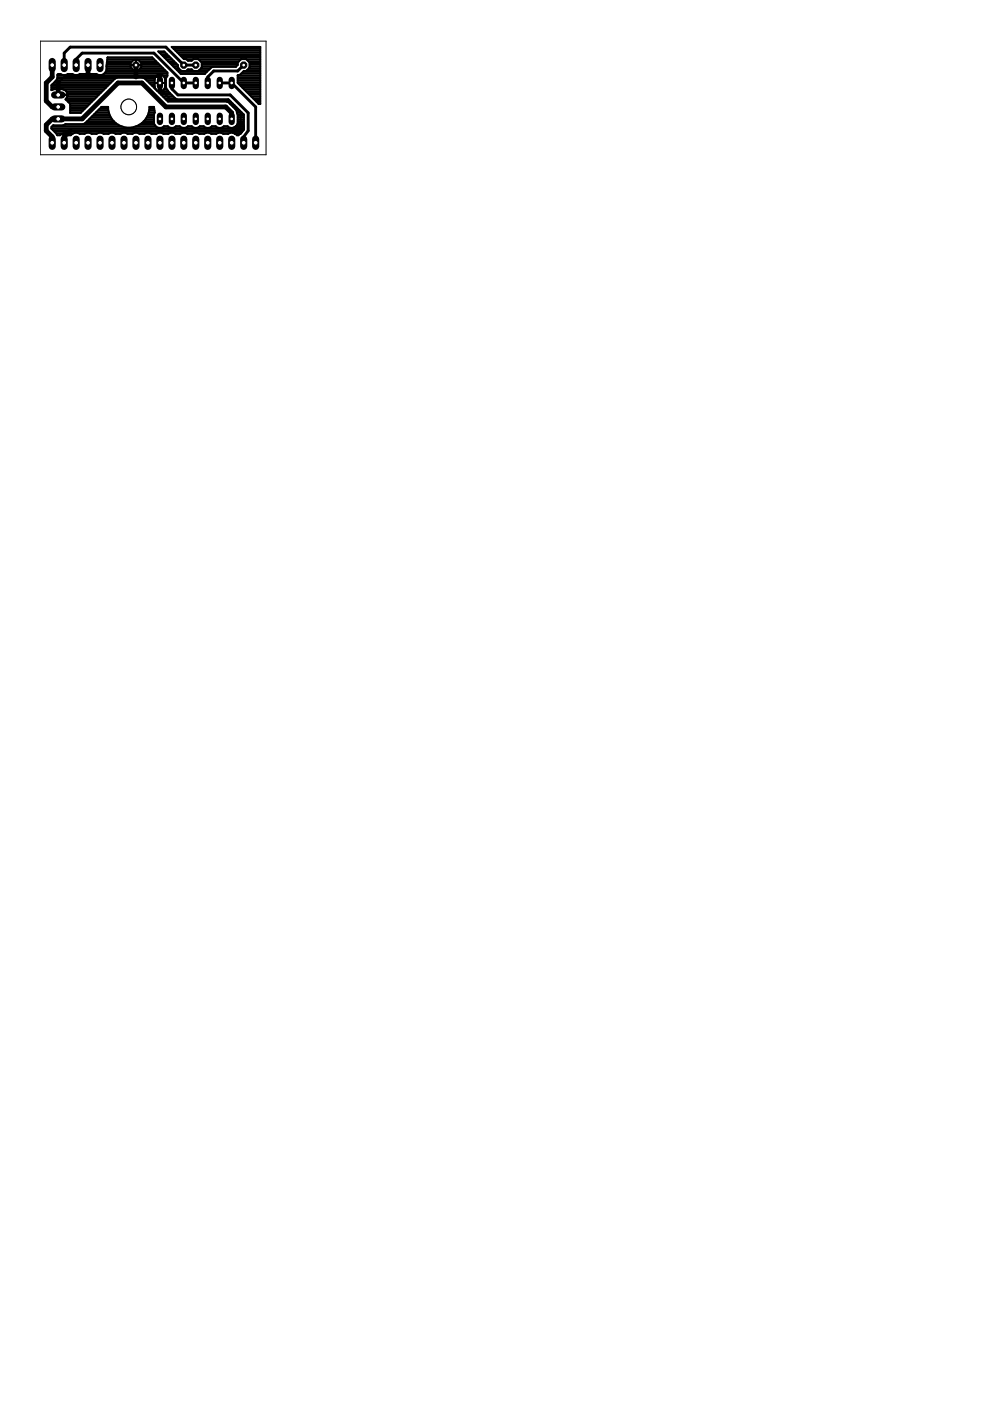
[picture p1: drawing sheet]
<svg xmlns="http://www.w3.org/2000/svg" width="210mm" height="297mm" viewBox="0 0 210 297" stroke-linecap="round" stroke-linejoin="round" font-family="sans-serif">
<g fill="none" stroke="#000" stroke-width=".42">
<path d="M10.9 19h.3M10.9 18.6h11.6M10.9 18.2h11.9M11.1 17.8h12.1M11.5 17.5h12.1M11.7 17.3l-.8 .8v1l.6-.2h.8l.1 .6v-.6h.8l.8 .4M11.7 17.3h.1M11.9 17.1h12M12.1 16.7h12.2M12.2 16.4h20.8M12.2 16h21.1M12.3 19.3h.1"/>
<path d="M12.3 19h.1M12.8 15.7h-.5l-.1 .1v.8l-.5 .7M12.8 15.7h.1M13.5 19h8.6M14 19.3h7.7M14 19.3l.3 .8M14.2 19.7h7.1M15.3 15.7h.1M15.3 15.7h-.9a1.33 1.33 0 0 1-1.6 0M15.4 15.7l.5 .2 1-.2M16.9 15.7l1.7 .1M16.9 15.7h.1"/>
<path d="M18.6 15.8h.1M22.1 15.6h13.4M22.4 15.2h12.9M22.6 14.9h5.7M22.6 14.8a1.38 1.38 0 0 1-2.2 .9l-1.8 .1M22.6 14.5h5.3M22.6 14.1h5.1M22.6 13.7h5.1M22.6 13.4h5.1M22.7 13h5.3M22.8 12.6h9.9M22.8 12.2l-.2 2.6"/>
<path d="M22.8 12.2h9.5M22.8 12.2h.1M22.8 12.2h9.5l3.2 3.2v.7l-.3 .6M27.7 13.3l.7-.6h.9l.7 .6M27.7 13.8h2.3M27.7 13.3v.9l.7 .7h.9l.7-.7v-.9M28.8 12.7v2.2M28.8 14.9h.1M28.8 14.5h.1M28.8 14.1h.1M28.8 13.7h.1M28.8 13.4h.1"/>
<path d="M28.8 13h.1M29.3 14.9h5.6M29.6 13h3.5M29.7 14.5h4.9M30 14.1h4.2M30 13.7h3.8M30 13.4h3.5M30.8 16.7h2M31.2 17.1h1.6M31.5 17.5h1.3M31.9 17.8h.9M32.3 18.2h.5"/>
<path d="M32.7 18.6h.2M32.8 17.6h2.2M32.8 16.7v1.7l.2 .6M33 19l-2.3-2.3-.4-.2h-5.5l-.4 .2-7.3 7.2h-2.2v-1.9l-1-.9 .4-.9h-.7l7.4-.1M33 19h.1M33.3 16l.5-.2 .7 .2M33.3 16l-.5 .7M33.4 19.3h.3M33.6 19.3l-.4-.2 2.4 2.4h12.5a5.8 5.8 0 0 1 2.1 2.2 4.1 4.1 0 0 1 0 2.9l-.4 .3M33.8 11.1h1.2M33.8 19.7h2.2M33.9 16.3h-20.3l-1.3 1.3"/>
<path d="M33.9 18.9l2.5 2.5h12.1l2.5 2.5v2.6l-.6 1.2h-35.5M33.9 15.8v3.6M33.9 19h.1M33.9 18.6h.1M33.9 18.2h.1M33.9 17.8h.1M33.9 17.5h.1M33.9 17.1h.1M33.9 16.7h.1M33.9 16.4h.1M33.9 16h.1M34.1 19.3h1.6"/>
<path d="M34.2 11.5h1.2M34.5 16l.5 .7M34.5 16h1M34.5 11.9h1.3M34.8 19l-.6 .3h-.6M34.8 19h.6M34.9 16.4h.4M34.9 12.2h1.3M35 18.6h.2M35 16.7v1.7l-.2 .6M35 18.2h.2M35 17.8h.2"/>
<path d="M35 17.5h.2M35 17.1h.2M35 16.7h.2M35.2 16.7v1.8l.2 .5M35.3 12.6h1.2M35.4 19l.3 .4M35.6 13h1.3M35.7 19.4l1.5 1.5 .3 .1h10.9l3.3 3.3v3.1l-.8 1M36 13.4h1.3M36.4 13.7h1.2M36.8 14.1h.9M36.8 10.4h18.4"/>
<path d="M37.1 14.5h.8M37.2 10.8h18M37.5 14.9h.8M37.6 11.1h17.6M37.9 15.2h6M38 11.5h17.2M38.3 15.6h5.2M38.3 11.9h16.9M38.7 12.2h16.5M39.2 15.7h.1M39.6 12.6h1.3M39.7 14.9h1.1"/>
<path d="M41.3 15.7h-.1M41.8 15.7h.1M42.1 12.6h9M42.2 14.9h2M42.5 13h8.2M42.6 14.5h2M42.8 14.1h7.3M42.8 13.7h7.6M42.8 13.4h7.6M50.4 17.5h4.8M50.4 17.1h4.8M50.4 16.7h4.8"/>
<path d="M50.4 16.4h4.8M50.6 16l.3-.2 .8-.8h.5l.7-.7v-1l-.7-.8h-1.1l-.7 .8v.5l-.4 .4h-4.9l-.3 .1-1.4 1.4h-5l-4.9-4.8h1.3l2.9 2.9v.5l.8 .7h1l.4-.3h.7l.4 .3h1l.8-.7v-1l-.8-.8h-1l-.4 .4h-.7l-.4-.4h-.5l-2.6-2.6h18.8v12.1h-.4l-4.4-4.4v-1.6h4.8M50.7 17.8h4.5M51 18.2h4.2M51.1 15.6h4.1M51.4 18.6h3.8M51.5 15.2h3.7M51.8 19h3.4M52.2 19.3h3M52.3 12.6h2.9M52.4 14.9h2.8M52.5 19.7h2.7"/>
<path d="M52.6 13h2.6M52.7 14.5h2.5M52.9 14.1h2.3M52.9 13.7h2.3M52.9 13.4h2.3M10.9 27.2h40.8M11 26.8h14.9M11.2 27.6h40.4M11.6 27.9h39.7M12 28.3h1.4M13.5 28.3v.4l.2-.4M13.7 26.5h11.4"/>
<path d="M13.7 28.3h.2M13.9 28.3h1.6M13.9 28.3l.6 .4h.5a1.39 1.39 0 0 1 1.9-.3h1l.5-.2 1.1 .2h.9l.6-.2 2 .2 .5-.2h.5l.5 .2M14.1 21.2h5.7M14.1 20.8h6.1M14.3 20.5h6.3M14.4 21.6h5.1M14.8 22h4.3M14.9 22.7h3.4M14.9 23.8h2.3M14.9 23.5h2.7M14.9 23.1h3"/>
<path d="M14.9 22.3h3.8M16.8 28.3h1.2M18.1 26.1h6.4M18.5 25.7h5.6M18.9 25.3h4.9M19.2 25h4.4M19.4 28.3h1.1M19.6 24.6h3.7M20 24.2h3.2M20.3 23.8h2.8M20.7 23.5h2.3M21.1 23.1h1.8"/>
<path d="M21.5 22.7h1.4a4.4 4.4 0 0 0 4.4 4.4 4.4 4.4 0 0 0 4.4-4.4h.9l.2 1.2M21.5 22.7l-3.5 3.4-.4 .2h-3.7l-.5 .3h-2.1l-.4 .3v.4l1.3 1.4h.5l.4-.3 .6-.1M21.9 28.3h1.2M24.4 28.3h1.2M24.5 28.4h1l.5-.2h.6l.5 .2M24.5 28.4h.1M27 28.3h1.2M27.1 28.4h.9M27.1 28.4h.1M28 28.4l.6-.2 2 .2M28 28.4h.1M28.7 26.8h4.4"/>
<path d="M29.5 28.3h1.2M29.5 26.5h3.3M30.1 26.1h2.5M30.5 25.7h2.1M30.6 28.4l.5-.2 2 .2M30.6 28.4h.1M30.8 25.3h1.8M31.1 25h1.5M31.3 24.6h1.3M31.4 24.2h1.3M31.5 23.8h1.3M31.6 23.5h1.2"/>
<path d="M31.7 23.1h1M32 28.3h1.2M32.8 23.9l-.2 .4v1.8a1.26 1.26 0 0 0 2.2 .7h.8a1.19 1.19 0 0 0 1.7 0h.8a1.19 1.19 0 0 0 1.7 0h.9a1.18 1.18 0 0 0 1.7 0h.8a1.18 1.18 0 0 0 1.7 0h.8a1.18 1.18 0 0 0 1.8 0h.8a1.24 1.24 0 0 0 1.5 .1M33.1 28.4l.5-.2h.6l.5 .2h1l.5-.2 1 .2h1l.5-.2 1.1 .2h.9l.6-.2 2 .2 .5-.2h.5l.5 .2M33.1 28.4h.1M34.2 20.1h2.2M34.5 20.5h2.3M34.6 28.3h1.2M34.7 26.8h.9M34.9 20.8h2.2M35.3 21.2h13.3M37.1 28.3h1.2"/>
<path d="M37.3 26.8h.9M39.7 28.3h1.1M39.8 26.8h.9M42.2 28.3h1.2M42.3 26.8h.9M44.7 28.3h1.2M44.8 28.4h1l.5-.2h.6l.5 .2M44.8 28.4h.1M44.9 26.8h.9M47.3 28.3h1.2M47.4 28.4h.9M47.4 28.4h.1"/>
<path d="M47.4 26.8h.9M48.2 21.6h.8M48.3 28.4l.6-.2h.5l.5 .2M48.3 28.4h.1M48.7 22h.7M49.1 22.3h.6M49.5 22.7h.6M49.8 28.3h1.2M49.8 23.1h.7M49.8 26.9l-.4 .2v1.1l.5 .2M49.9 28.4h1M49.9 28.4l.3 .3h.4l.3-.3"/>
<path d="M50 26.8h1.7M50.1 23.5h.8M50.2 23.8h1M50.2 26.5h1.5M50.4 24.2h1.2M50.4 26.1h1.3M50.4 25.7h1.3M50.4 25.3h1.3M50.4 25h1.3M50.4 24.6h1.3M50.9 28.4h.1M51.7 26.8h-1.7l-.2 .1"/>
<path d="M52.9 20.1h2.3M53.3 20.5h1.9M53.7 20.8h1.5M54 21.2h1.2M54.4 21.6h.8M54.8 22h.4"/>
</g>
<path d="M11.1 13.8v2.5l-1.3 1.3v3.8l1.3 1.3h1.2M12.3 17.6v2.5M18.7 13.8v2.5M28.8 13.8v2.5M33.9 16.3v2.6M14.9 27.7l-1.3 1.3v1.3M49.1 25.2v-1.3l-1.2-1.2h-12.7l-5.1-5.1h-5.1l-7.6 7.6h-6.3l-1.3 1.3v1.2l1.3 1.3v1.3" fill="none" stroke="#000" stroke-width="1"/>
<path d="M13.6 13.8v-2.5l1.3-1.3h20.3l3.8 3.8h2.5M16.2 13.8v-1.3l1.2-1.2h15.2l6.4 6.3h2.5M36.4 17.6v1.3l1.3 1.2h11.1l3.8 3.8v3.8l-.9 1.3v1.3M46.6 17.6h2.5l5.1 5.1v7.6M51.7 13.8l-1.3 1.2h-5.1l-1.3 1.3v1.3" fill="none" stroke="#000" stroke-width=".61"/>
<path d="M11.6 20.1h1.5" fill="none" stroke="#000" stroke-width="1.5"/>
<circle cx="12.3" cy="20.1" r=".51" fill="#fff" stroke="#000" stroke-width=".21"/>
<path d="M11.6 22.7h1.5" fill="none" stroke="#000" stroke-width="1.5"/>
<circle cx="12.3" cy="22.7" r=".51" fill="#fff" stroke="#000" stroke-width=".21"/>
<path d="M11.6 25.2h1.5" fill="none" stroke="#000" stroke-width="1.5"/>
<circle cx="12.3" cy="25.2" r=".51" fill="#fff" stroke="#000" stroke-width=".21"/>
<path d="M49.1 16.9v1.3" fill="none" stroke="#000" stroke-width="1.3"/>
<circle cx="49.1" cy="17.6" r=".4" fill="#fff" stroke="#000" stroke-width=".21"/>
<path d="M46.6 16.9v1.3" fill="none" stroke="#000" stroke-width="1.3"/>
<circle cx="46.6" cy="17.6" r=".4" fill="#fff" stroke="#000" stroke-width=".21"/>
<path d="M33.9 16.9v1.3" fill="none" stroke="#000" stroke-width="1.3"/>
<circle cx="33.9" cy="17.6" r=".4" fill="#fff" stroke="#000" stroke-width=".21"/>
<path d="M33.9 24.5v1.4" fill="none" stroke="#000" stroke-width="1.3"/>
<circle cx="33.9" cy="25.2" r=".4" fill="#fff" stroke="#000" stroke-width=".21"/>
<path d="M44 16.9v1.3" fill="none" stroke="#000" stroke-width="1.3"/>
<circle cx="44" cy="17.6" r=".4" fill="#fff" stroke="#000" stroke-width=".21"/>
<path d="M41.5 16.9v1.3" fill="none" stroke="#000" stroke-width="1.3"/>
<circle cx="41.5" cy="17.6" r=".4" fill="#fff" stroke="#000" stroke-width=".21"/>
<path d="M36.4 16.9v1.3" fill="none" stroke="#000" stroke-width="1.3"/>
<circle cx="36.4" cy="17.6" r=".4" fill="#fff" stroke="#000" stroke-width=".21"/>
<path d="M39 16.9v1.3" fill="none" stroke="#000" stroke-width="1.3"/>
<circle cx="39" cy="17.6" r=".4" fill="#fff" stroke="#000" stroke-width=".21"/>
<path d="M36.4 24.5v1.4" fill="none" stroke="#000" stroke-width="1.3"/>
<circle cx="36.4" cy="25.2" r=".4" fill="#fff" stroke="#000" stroke-width=".21"/>
<path d="M39 24.5v1.4" fill="none" stroke="#000" stroke-width="1.3"/>
<circle cx="39" cy="25.2" r=".4" fill="#fff" stroke="#000" stroke-width=".21"/>
<path d="M41.5 24.5v1.4" fill="none" stroke="#000" stroke-width="1.3"/>
<circle cx="41.5" cy="25.2" r=".4" fill="#fff" stroke="#000" stroke-width=".21"/>
<path d="M44 24.5v1.4" fill="none" stroke="#000" stroke-width="1.3"/>
<circle cx="44" cy="25.2" r=".4" fill="#fff" stroke="#000" stroke-width=".21"/>
<path d="M46.6 24.5v1.4" fill="none" stroke="#000" stroke-width="1.3"/>
<circle cx="46.6" cy="25.2" r=".4" fill="#fff" stroke="#000" stroke-width=".21"/>
<path d="M49.1 24.5v1.4" fill="none" stroke="#000" stroke-width="1.3"/>
<circle cx="49.1" cy="25.2" r=".4" fill="#fff" stroke="#000" stroke-width=".21"/>
<path d="M54.2 29.5v1.5" fill="none" stroke="#000" stroke-width="1.5"/>
<circle cx="54.2" cy="30.3" r=".51" fill="#fff" stroke="#000" stroke-width=".21"/>
<path d="M51.7 29.5v1.5" fill="none" stroke="#000" stroke-width="1.5"/>
<circle cx="51.7" cy="30.3" r=".51" fill="#fff" stroke="#000" stroke-width=".21"/>
<path d="M49.1 29.5v1.5" fill="none" stroke="#000" stroke-width="1.5"/>
<circle cx="49.1" cy="30.3" r=".51" fill="#fff" stroke="#000" stroke-width=".21"/>
<path d="M46.6 29.5v1.5" fill="none" stroke="#000" stroke-width="1.5"/>
<circle cx="46.6" cy="30.3" r=".51" fill="#fff" stroke="#000" stroke-width=".21"/>
<path d="M44 29.5v1.5" fill="none" stroke="#000" stroke-width="1.5"/>
<circle cx="44" cy="30.3" r=".51" fill="#fff" stroke="#000" stroke-width=".21"/>
<path d="M41.5 29.5v1.5" fill="none" stroke="#000" stroke-width="1.5"/>
<circle cx="41.5" cy="30.3" r=".51" fill="#fff" stroke="#000" stroke-width=".21"/>
<path d="M39 29.5v1.5" fill="none" stroke="#000" stroke-width="1.5"/>
<circle cx="39" cy="30.3" r=".51" fill="#fff" stroke="#000" stroke-width=".21"/>
<path d="M36.4 29.5v1.5" fill="none" stroke="#000" stroke-width="1.5"/>
<circle cx="36.4" cy="30.3" r=".51" fill="#fff" stroke="#000" stroke-width=".21"/>
<path d="M33.9 29.5v1.5" fill="none" stroke="#000" stroke-width="1.5"/>
<circle cx="33.9" cy="30.3" r=".51" fill="#fff" stroke="#000" stroke-width=".21"/>
<path d="M31.4 29.5v1.5" fill="none" stroke="#000" stroke-width="1.5"/>
<circle cx="31.4" cy="30.3" r=".51" fill="#fff" stroke="#000" stroke-width=".21"/>
<path d="M28.8 29.5v1.5" fill="none" stroke="#000" stroke-width="1.5"/>
<circle cx="28.8" cy="30.3" r=".51" fill="#fff" stroke="#000" stroke-width=".21"/>
<path d="M26.3 29.5v1.5" fill="none" stroke="#000" stroke-width="1.5"/>
<circle cx="26.3" cy="30.3" r=".51" fill="#fff" stroke="#000" stroke-width=".21"/>
<path d="M23.7 29.5v1.5" fill="none" stroke="#000" stroke-width="1.5"/>
<circle cx="23.7" cy="30.3" r=".51" fill="#fff" stroke="#000" stroke-width=".21"/>
<path d="M21.2 29.5v1.5" fill="none" stroke="#000" stroke-width="1.5"/>
<circle cx="21.2" cy="30.3" r=".51" fill="#fff" stroke="#000" stroke-width=".21"/>
<path d="M18.7 29.5v1.5" fill="none" stroke="#000" stroke-width="1.5"/>
<circle cx="18.7" cy="30.3" r=".51" fill="#fff" stroke="#000" stroke-width=".21"/>
<path d="M16.2 29.5v1.5" fill="none" stroke="#000" stroke-width="1.5"/>
<circle cx="16.2" cy="30.3" r=".51" fill="#fff" stroke="#000" stroke-width=".21"/>
<path d="M13.6 29.5v1.5" fill="none" stroke="#000" stroke-width="1.5"/>
<circle cx="13.6" cy="30.3" r=".51" fill="#fff" stroke="#000" stroke-width=".21"/>
<path d="M11.1 29.5v1.5" fill="none" stroke="#000" stroke-width="1.5"/>
<circle cx="11.1" cy="30.3" r=".51" fill="#fff" stroke="#000" stroke-width=".21"/>
<path d="M11.1 13v1.5" fill="none" stroke="#000" stroke-width="1.5"/>
<circle cx="11.1" cy="13.8" r=".51" fill="#fff" stroke="#000" stroke-width=".21"/>
<path d="M13.6 13v1.5" fill="none" stroke="#000" stroke-width="1.5"/>
<circle cx="13.6" cy="13.8" r=".51" fill="#fff" stroke="#000" stroke-width=".21"/>
<path d="M16.2 13v1.5" fill="none" stroke="#000" stroke-width="1.5"/>
<circle cx="16.2" cy="13.8" r=".51" fill="#fff" stroke="#000" stroke-width=".21"/>
<path d="M18.7 13v1.5" fill="none" stroke="#000" stroke-width="1.5"/>
<circle cx="18.7" cy="13.8" r=".51" fill="#fff" stroke="#000" stroke-width=".21"/>
<path d="M21.2 13v1.5" fill="none" stroke="#000" stroke-width="1.5"/>
<circle cx="21.2" cy="13.8" r=".51" fill="#fff" stroke="#000" stroke-width=".21"/>
<circle cx="41.5" cy="13.8" r=".71" fill="#000" stroke="#000" stroke-width=".21"/>
<circle cx="41.5" cy="13.8" r=".4" fill="#fff" stroke="#000" stroke-width=".21"/>
<circle cx="51.7" cy="13.8" r=".71" fill="#000" stroke="#000" stroke-width=".21"/>
<circle cx="51.7" cy="13.8" r=".4" fill="#fff" stroke="#000" stroke-width=".21"/>
<circle cx="28.8" cy="13.8" r=".71" fill="#000" stroke="#000" stroke-width=".21"/>
<circle cx="28.8" cy="13.8" r=".4" fill="#fff" stroke="#000" stroke-width=".21"/>
<circle cx="39" cy="13.8" r=".71" fill="#000" stroke="#000" stroke-width=".21"/>
<circle cx="39" cy="13.8" r=".4" fill="#fff" stroke="#000" stroke-width=".21"/>
<g fill="none" stroke="#000" stroke-width=".21">
<path d="M8.5 8.7h47.9v24.1h-47.9z"/>
<circle cx="27.3" cy="22.7" r="1.65"/>
</g>
<circle cx="27.3" cy="22.7" r="1.65" fill="#fff" stroke="#000" stroke-width=".21"/>
</svg>
